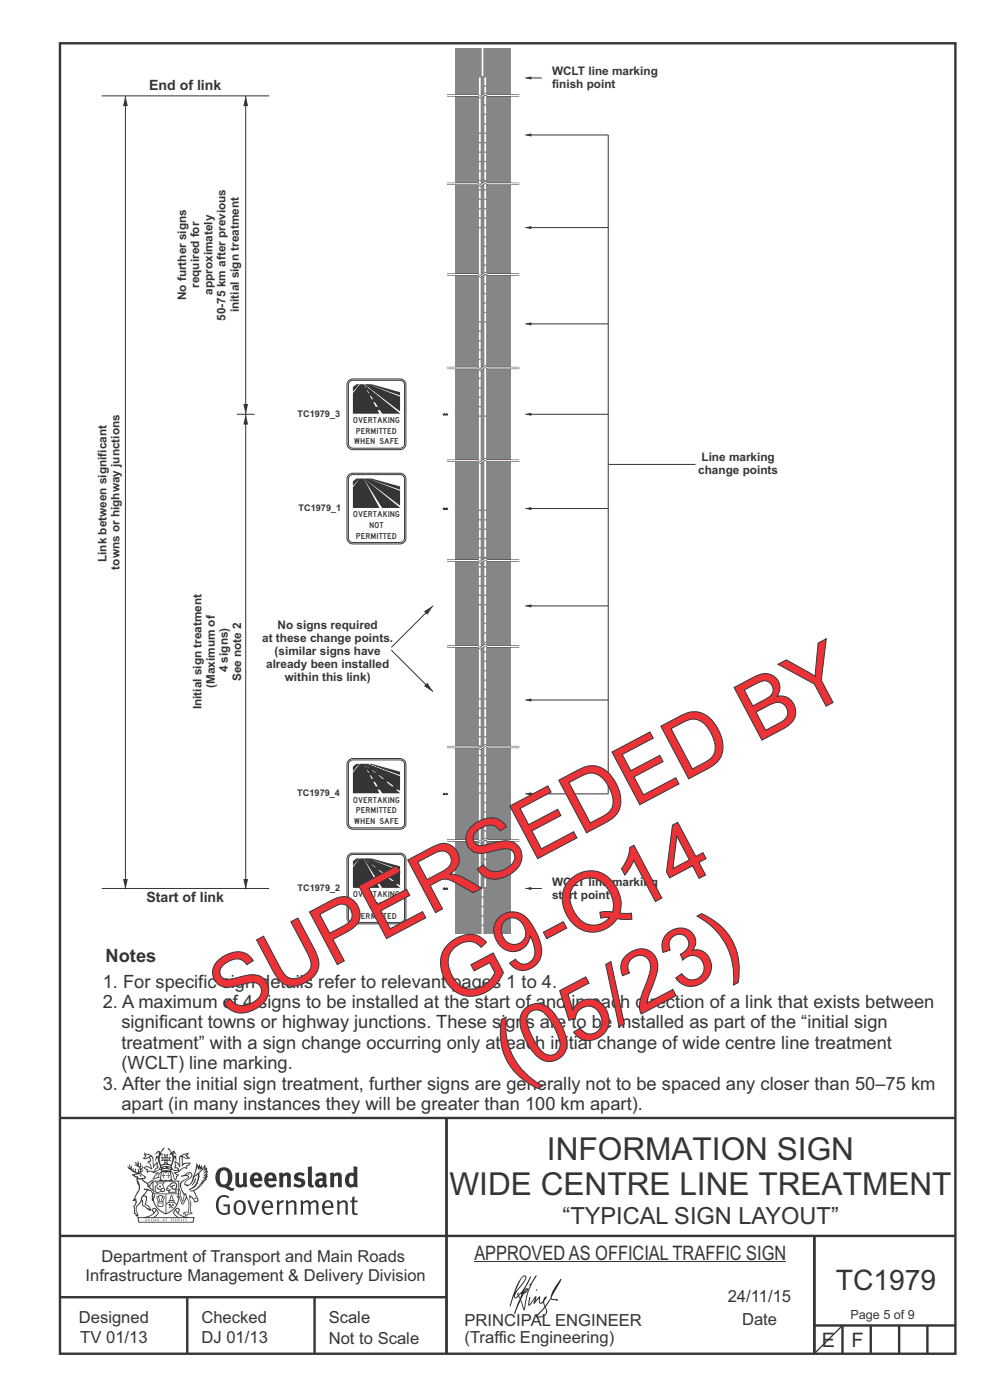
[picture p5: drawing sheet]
<svg xmlns="http://www.w3.org/2000/svg" width="210mm" height="297mm" viewBox="0 0 210 297" stroke-linecap="round" stroke-linejoin="round" font-family="sans-serif">
<defs><g id="words">
<g font-size="17.6" fill="#ed3237">
<text x="96.5" y="213.7" transform="rotate(-28 96.5 213.7)">G9-Q14</text>
<text x="48.7" y="216.7" transform="rotate(-28 48.7 216.7)">SUPERSEDED BY</text>
<text x="108.7" y="229.6" transform="rotate(-28 108.7 229.6)">(05/23)</text>
</g>
<g font-size="6.7" fill="#373435">
<text x="116" y="246">INFORMATION SIGN</text>
<text x="95.3" y="253.5">WIDE CENTRE LINE TREATMENT</text>
</g>
<text font-size="6" fill="#373435" x="177.3" y="273.6">TC1979</text>
<text font-size="5" fill="#373435" x="119.3" y="259.6">“TYPICAL SIGN LAYOUT”</text>
<g font-size="4.2" fill="#373435">
<text x="100.6" y="267.2">APPROVED AS OFFICIAL TRAFFIC SIGN</text>
<text x="174.4" y="285.8">E</text>
<text x="180.6" y="285.8">F</text>
</g>
<g font-size="3.9" fill="#373435">
<text x="21.8" y="209.5">1. For specific sign details refer to relevant pages 1 to 4.</text>
<text x="22.4" y="204.1">Notes</text>
<text x="21.8" y="213.8">2. A maximum of 4 signs to be installed at the start of and in each direction of a link that exists between</text>
<text x="25.8" y="218.2">significant towns or highway junctions. These signs are to be installed as part of the “initial sign</text>
<text x="25.8" y="222.5">treatment” with a sign change occurring only at each initial change of wide centre line treatment</text>
<text x="25.8" y="226.8">(WCLT) line marking.</text>
<text x="21.8" y="231.2">3. After the initial sign treatment, further signs are generally not to be spaced any closer than 50–75 km</text>
<text x="25.8" y="235.5">apart (in many instances they will be greater than 100 km apart).</text>
</g>
<g font-size="3.5" fill="#373435">
<text x="21.6" y="267.8">Department of Transport and Main Roads</text>
<text x="18.2" y="271.8">Infrastructure Management &amp; Delivery Division</text>
<text x="16.7" y="280.6">Designed</text>
<text x="42.7" y="280.6">Checked</text>
<text x="69.7" y="280.6">Scale</text>
<text x="98.5" y="281.3">PRINCIPAL ENGINEER</text>
<text x="154.4" y="276.2">24/11/15</text>
<text x="157.4" y="281.2">Date</text>
<text x="17" y="284.8">TV 01/13</text>
<text x="42.7" y="284.8">DJ 01/13</text>
<text x="69.7" y="285.2">Not to Scale</text>
<text x="98.5" y="284.8">(Traffic Engineering)</text>
</g>
<g font-size="3" fill="#373435">
<text x="31.6" y="19">End of link</text>
<text x="31" y="191.4">Start of link</text>
</g>
<text font-size="2.7" fill="#373435" x="180.4" y="279.8">Page 5 of 9</text>
<g font-size="2.5" fill="#373435">
<text x="117.1" y="16">WCLT line marking</text>
<text x="117.1" y="18.7">finish point</text>
<text x="39.5" y="63.7" transform="rotate(-90 39.5 63.7)">No further signs</text>
<text x="42.3" y="61.1" transform="rotate(-90 42.3 61.1)">required for</text>
<text x="45.1" y="62.5" transform="rotate(-90 45.1 62.5)">approximately</text>
<text x="47.9" y="68" transform="rotate(-90 47.9 68)">50-75 km after previous</text>
<text x="50.7" y="66.3" transform="rotate(-90 50.7 66.3)">initial sign treatment</text>
<text x="148.1" y="100.7">change points</text>
<text x="148.8" y="97.9">Line marking</text>
<text x="22.6" y="119.2" transform="rotate(-90 22.6 119.2)">Link between significant</text>
<text x="25.4" y="120.8" transform="rotate(-90 25.4 120.8)">towns or highway junctions</text>
<text x="55.6" y="136.2">at these change points.</text>
<text x="58.9" y="133.4">No signs required</text>
<text x="48.4" y="142.6" transform="rotate(-90 48.4 142.6)">4 signs)</text>
<text x="56.5" y="141.8">already been installed</text>
<text x="58.3" y="139">(similar signs have</text>
<text x="45.6" y="146" transform="rotate(-90 45.6 146)">(Maximum of</text>
<text x="51.2" y="144.5" transform="rotate(-90 51.2 144.5)">See note 2</text>
<text x="60.4" y="144.6">within this link)</text>
<text x="42.8" y="150.5" transform="rotate(-90 42.8 150.5)">Initial sign treatment</text>
<text x="117.1" y="187.9">WCLT line marking</text>
<text x="117.1" y="190.7">start point</text>
</g>
<g font-size="1.9" fill="#373435">
<text x="63.1" y="88.4">TC1979_3</text>
<text x="63.3" y="108.4">TC1979_1</text>
<text x="63.1" y="168.9">TC1979_4</text>
<text x="63.1" y="189">TC1979_2</text>
</g>
<g font-size="1.2" fill="#373435">
<text x="75" y="89.8">OVERTAKING</text>
<text x="75.2" y="94.3">WHEN SAFE</text>
<text x="75.6" y="92">PERMITTED</text>
<text x="75" y="109.8">OVERTAKING</text>
<text x="78.5" y="112">NOT</text>
<text x="75.6" y="114.3">PERMITTED</text>
<text x="75" y="170.3">OVERTAKING</text>
<text x="75.6" y="172.5">PERMITTED</text>
<text x="75.2" y="174.8">WHEN SAFE</text>
<text x="75" y="190.4">OVERTAKING</text>
<text x="75.6" y="194.9">PERMITTED</text>
<text x="78.5" y="192.6">NOT</text>
</g>
</g></defs>
<g fill="none" stroke="#373435" stroke-width=".51">
<path d="M12.7 9.2h190v278h-190zM12.7 237.2h190M94.7 237.1v50.1M12.7 262.2h190.1M12.7 275.2h82M39.7 275.2v12M66.7 275.2v12M172.7 262.2v25M172.7 281.2h30M178.7 281.2v6M184.7 281.2v6M190.7 281.2v6"/>
<path d="M196.7 281.2v6"/>
</g>
<path d="M100.6 267.7h66.2" fill="none" stroke="#373435" stroke-width=".21"/>
<g fill="#373435">
<path d="M47 248.4a2.55 2.55 0 0 0 0 2.7l.3 .2a.81 .81 0 0 0 1-1v-.5a1.04 1.04 0 0 0-1.1-1.5zM46.3 248.1a1.82 1.82 0 0 1 2.1-.2 1.82 1.82 0 0 1 .9 1.8 2.29 2.29 0 0 1-.8 2l.7 .3h.5l-.2 .6a2.87 2.87 0 0 1-2-.7 2.12 2.12 0 0 1-1.7-3.1z" fill-rule="evenodd"/>
<path d="M49.9 248.9l.8-.2v2a.46 .46 0 0 0 .3 .6 .46 .46 0 0 0 .6-.3v-2.1l.7-.2v2.4l.2 .5-.5 .3-.3-.3a1.02 1.02 0 0 1-1.2 .3 1.02 1.02 0 0 1-.6-1.1z" fill-rule="evenodd"/>
<path d="M54 249.5l-.1 .5h.9a.49 .49 0 0 0-.2-.6 .49 .49 0 0 0-.6 .1zM53.4 249.1a1.34 1.34 0 0 1 1.6-.2 1.34 1.34 0 0 1 .6 1.5v.2h-1.7a.77 .77 0 0 0 .5 .8 .77 .77 0 0 0 .9-.4l.3 .5a1.59 1.59 0 0 1-2 .2 1.59 1.59 0 0 1-.5-2.1z" fill-rule="evenodd"/>
<path d="M57 249.5l-.1 .5h1a.49 .49 0 0 0-.2-.6 .49 .49 0 0 0-.7 .1zM56.4 249.1a1.34 1.34 0 0 1 1.6-.2 1.34 1.34 0 0 1 .7 1.5v.2h-1.8a.77 .77 0 0 0 .5 .8 .77 .77 0 0 0 .9-.4l.4 .5a1.59 1.59 0 0 1-2.1 .2 1.59 1.59 0 0 1-.5-2.1z" fill-rule="evenodd"/>
<path d="M59.2 248.9l.7-.2 .1 .4a.95 .95 0 0 1 1-.3 .95 .95 0 0 1 .7 .8v2.3h-.8v-2.3a.46 .46 0 0 0-.8 .1v2.2h-.8z" fill-rule="evenodd"/>
<path d="M62.6 249.1a1.75 1.75 0 0 1 2-.1l-.2 .5-.6-.2a.43 .43 0 0 0-.6 .3l.4 .3a1.04 1.04 0 0 1 1.2 1.1 1.04 1.04 0 0 1-1.4 1l-1.2-.4 .3-.6 1 .4 .4-.4a.88 .88 0 0 0-1-.5l-.4-.2-.1-.4z" fill-rule="evenodd"/>
<path d="M65.3 247.6l.8-.2 .1 3.8 .3 .2 .1 .4a.88 .88 0 0 1-1 0 .88 .88 0 0 1-.3-1z" fill-rule="evenodd"/>
<path d="M67.8 250.6a.43 .43 0 0 0-.1 .7 .43 .43 0 0 0 .7-.1v-.7zM66.8 249.1a1.7 1.7 0 0 1 2.4 .1v1.9l.3 .4-.4 .5-.5-.4a1.03 1.03 0 0 1-1.7-.1 1.03 1.03 0 0 1 .8-1.5h.7v-.4a.8 .8 0 0 0-1.2 .1z" fill-rule="evenodd"/>
<path d="M70 248.9l.7-.2 .1 .4a.95 .95 0 0 1 1-.3 .95 .95 0 0 1 .7 .8v2.3h-.8v-2.3a.46 .46 0 0 0-.8 .1v2.2h-.8z" fill-rule="evenodd"/>
<path d="M74.3 249.5a1.48 1.48 0 0 0 0 1.7h.5l.2-.1v-1.5l-.3-.2zM75 247.4l.8 .1 .1 4.4h-.7l-.1-.2a1.26 1.26 0 0 1-1.4 0 1.26 1.26 0 0 1-.5-1.3 1.29 1.29 0 0 1 .4-1.4 1.29 1.29 0 0 1 1.4-.1z" fill-rule="evenodd"/>
<path d="M46.4 253.9a1.72 1.72 0 0 1 2.3 0l-.3 .3a1.24 1.24 0 0 0-1.4-.2 1.24 1.24 0 0 0-.6 1.4 1.49 1.49 0 0 0 1.2 1.9l.7-.1v-1.3h-.8l-.1-.4h1.3v1.9a1.93 1.93 0 0 1-2.2 0 1.93 1.93 0 0 1-.7-2.2l.2-.8z" fill-rule="evenodd"/>
<path d="M50.4 255.1a1.65 1.65 0 0 0 .2 2.2 .99 .99 0 0 0 1-1.4 .78 .78 0 0 0-.4-.8 .78 .78 0 0 0-.8 0zM50 254.9a1.33 1.33 0 0 1 1.6-.1 1.33 1.33 0 0 1 .5 1.4 1.31 1.31 0 0 1-1.3 1.6 1.31 1.31 0 0 1-1.2-1.6v-.6z" fill-rule="evenodd"/>
<path d="M52.5 254.7l.4-.1 .9 2.6 .8-2.5h.5l-1.1 3h-.5z" fill-rule="evenodd"/>
<path d="M56.3 255.2l-.2 .7h1.3a.7 .7 0 0 0-.3-.8 .7 .7 0 0 0-.8 .1zM55.9 255a1.22 1.22 0 0 1 1.5-.2 1.22 1.22 0 0 1 .5 1.5h-1.8a.93 .93 0 0 0 .5 1 .93 .93 0 0 0 1.1-.2l.2 .3a1.43 1.43 0 0 1-1.8 .1 1.43 1.43 0 0 1-.6-1.7z" fill-rule="evenodd"/>
<path d="M58.7 254.7l.4-.1 .1 .5 .4-.4 .6-.1-.2 .5a.66 .66 0 0 0-.8 .7v1.9h-.4z" fill-rule="evenodd"/>
<path d="M60.6 254.7l.4-.1 .1 .5a.94 .94 0 0 1 1-.5 .94 .94 0 0 1 .8 .8v2.3h-.5l-.1-2.5a.81 .81 0 0 0-1.2 .3v2.2h-.4z" fill-rule="evenodd"/>
<path d="M63.7 254.7l.5-.1 .1 .5 .4-.3a.78 .78 0 0 1 1.1 .3 .9 .9 0 0 1 1-.5 .9 .9 0 0 1 .8 .8v2.3h-.5l-.1-2.5a.67 .67 0 0 0-1.1 .3v2.2h-.5v-2.4l-.4-.3-.7 .4v2.3h-.5z" fill-rule="evenodd"/>
<path d="M69 255.2l-.1 .7h1.3a.7 .7 0 0 0-.3-.8 .7 .7 0 0 0-.9 .1zM68.7 255a1.22 1.22 0 0 1 1.5-.2 1.22 1.22 0 0 1 .5 1.5h-1.8a.93 .93 0 0 0 .4 1 .93 .93 0 0 0 1.2-.2l.1 .3a1.44 1.44 0 0 1-1.7 .1 1.44 1.44 0 0 1-.6-1.7z" fill-rule="evenodd"/>
<path d="M71.4 254.7l.5-.1 .1 .5a.94 .94 0 0 1 1-.5 .94 .94 0 0 1 .8 .8v2.3h-.5l-.1-2.5a.81 .81 0 0 0-1.2 .3v2.2h-.4z" fill-rule="evenodd"/>
<path d="M74.7 253.9l.5-.1v.9h.7l-.1 .3h-.6v2.2l.1 .2h.5l.1 .3a.75 .75 0 0 1-1.2-.6v-2.1h-.4v-.3h.4z" fill-rule="evenodd"/>
<path d="M30.8 244.9l1.1 .3-.9 .5h-.4l.6-.5zM31.8 245.4h.2a2.44 2.44 0 0 1 .4 1.9l.1 .5 .7-1-.1 .6 .3 .3a.57 .57 0 0 0-.6 .7l-1-.1-.5 .2 .2-.5-.8-.3 .7-.1 .9 .5 .1-.1-.6-1.3-.2-.2h.5zM30.7 244.4l-.1 .5 .2 .4-.6 .4a1.04 1.04 0 0 0 1.4-.1l.2 .6-.3 .1-.2 .4a.94 .94 0 0 1 .8 1.1l-.2-.1a1.16 1.16 0 0 0-1.5-.1l.3 .4 .4 .2 .1 .5 .2 .1 .1-.2a.94 .94 0 0 1 1.1 .2l.8 .1-1.2 1.2a1.13 1.13 0 0 0 1.2-.2l.4-.1-.1-.4 .5-.8a.83 .83 0 0 0-.6 1.1l-.3-.1-.7 .4 1.1-1.4-.5 .1-.5-.1 1.3-.5-.1-.1-.9 .4v-.3l.2-.2 .3 .1 .1-.3-.2-.4v-.6l-.1-.4-.7 1v-.7a1.42 1.42 0 0 0-1.6-1.8z" fill-rule="evenodd"/>
<path d="M38.5 245.2l.5-.2 .7-.1-.6 .3 .8 .5h-.3zM38.3 245.5l.2-.1 .1 2a1.69 1.69 0 0 1 1.6-.6l-.8 .5 .1 .5a1.1 1.1 0 0 0-1.5 .6l-.1-.5-.2-.2h-.5l.3-.4-.3-.7a1.42 1.42 0 0 1 .8 1.1l.2-.1zM37.1 246.2l.1 1-.2 .3 .1 .4h.5l.1 .2a.96 .96 0 0 1-1.1-.1l-.1 .1a1.06 1.06 0 0 0 1.3 .2v.1a.72 .72 0 0 1-1 .2l.3 .5 .6 .2-.4 .2-.1 .6-.2-.3-.4-1.1-.4-.4 .4 .9a1.54 1.54 0 0 0 .7 1.2l.2-.3a.58 .58 0 0 1 .4-.8l.2-.1h-.3l-.5-.3 .9-.5a.93 .93 0 0 1 1.2-.5v.2l.2-.2 .1-.5a.99 .99 0 0 0 .7-.8l-1.3 .1-.3 .2-.1-1.4 .9 .4 .9-.3h-.4l-.5-.4 .4-.7-.6 .2a1.46 1.46 0 0 0-1.4 2.1v.4l-.2-.4z" fill-rule="evenodd"/>
<path d="M35.6 248.9l.2 .1-.1 .3 .4 .1h-.4v.6l-.1-.6h-.3l.3-.1z" fill-rule="evenodd"/>
<path d="M34.6 248.9l.2 .1v.3l.3 .1h-.3l-.1 .6v-.6h-.4l.4-.1z" fill-rule="evenodd"/>
<path d="M34.3 248.8a.57 .57 0 0 1 .9 .2 .57 .57 0 0 1 .9-.2l.2 1.4h-.2a.57 .57 0 0 1-.9 0 .69 .69 0 0 1-1.1 0zM34.2 248.1l-.3 2.1-.2 .4h3l-.2-.4-.3-2.1h-.2v.2l-.8-.1-.8 .1v-.2z" fill-rule="evenodd"/>
<path d="M34.2 252.4a.3 .3 0 0 0 .6 0 .3 .3 0 0 0-.6 0zM33.3 250.9l.3 .3-.3 .4a.79 .79 0 0 0 0 1.3l.8-.2-.1-.3a.55 .55 0 0 1-.7-.6l.1-.1 .2 .3 .3 .2 .8-.2-.4-.7 .4-.4-.7 .2zM33 250.7l1.1 .2 .9-.2-.4 .6 .4 1.2a.56 .56 0 0 1-.8 .3l-.2 .1a.73 .73 0 0 1-.9 .1 .73 .73 0 0 1-.3-1v-.4l.6-.4z" fill-rule="evenodd"/>
<path d="M35.6 251.8l.7-.4a.58 .58 0 0 1 1-.1 .58 .58 0 0 1-.4 .9l-.3-.3a.43 .43 0 0 1 .6-.4 .57 .57 0 0 0-.8 .2l-.2-.1-.3 .1 .4 .2a.55 .55 0 0 0 .9 .4v.5h-1.3l.3-.4-.1-.1-.6 .1 .2-.3-.2-.1zM35.4 251.8l-.1 .2a.39 .39 0 0 0 .2 .6h.3l-.2 .4h1.9l-.1-.8a.86 .86 0 0 0-.1-1.3 .86 .86 0 0 0-1.3 .4z" fill-rule="evenodd"/>
<path d="M36 254.8h.8v.2h-.8zM36.4 253.8l.2 .8h-.4zM36.4 253.5l-.3 .5-.1 .6h-.2v.4l-.7 .4 .2 .1a1.48 1.48 0 0 1 2.1 .2l.2-.1-.6-.5v-.5h-.2l-.1-.6z" fill-rule="evenodd"/>
<path d="M35.8 255.4l.4 .1 .1 .3 .3-.2-.2-.2a.38 .38 0 0 1 .5 .5l-.2-.2-.3 .2 .3 .2-.3 .3-.1-.4-.4 .4-.1-.2 .4-.3-.1-.1-.2 .1z" fill-rule="evenodd"/>
<path d="M34.5 254h.2v.2l-.2 .6h-.2zM33.6 255.3h.9v.2a.55 .55 0 0 1-.8 .4v-.2l-.2-.1zM33.4 254h.2l.2 .8h-.2zM33.6 255l.8-.1 .1 .2h-.8zM33.8 253.7h.5l-.2 1.1h-.1zM33.3 253.8l-.1 .3 .3 1.1a.48 .48 0 0 0-.1 .6 .48 .48 0 0 0 .5 .2h.5a.49 .49 0 0 0 .2-.8l.3-1.1-.1-.3a1.42 1.42 0 0 0-1.5 0z" fill-rule="evenodd"/>
<path d="M33.7 251.5l.4 .1 .1 .3h-.3z" fill-rule="evenodd"/>
<path d="M41.3 250.1l.3-.2-.2 .8-.6 .8h-.2l.5-.7z" fill-rule="evenodd"/>
<path d="M39.7 249l.3-.2 .5 .2a.88 .88 0 0 1-.6 1.1 1.22 1.22 0 0 0-.8 1.3l.5 .2a.72 .72 0 0 0 .9-.4l.5-.8 .2-.6 .8-.6v.2a2.85 2.85 0 0 1-2 2.9l.1 .1a2.13 2.13 0 0 0 1.9-1.5v-.3a2.01 2.01 0 0 0 .3-1.7l1.1-1.3-.4 1 .7-.5-.7 1 .8-.4-.8 .8 .7-.2-.9 .6 .8-.1-.8 .4h.7l-.8 .3 .3 .2h-.4l.2 .3h-.4l.2 .3h-.4l.1 .2h-.1a2.16 2.16 0 0 1-2 1.1l.1 .2 .4-.1a.76 .76 0 0 1 .7 .8l.5 1.2-.6 .2a1.45 1.45 0 0 0-1.1-1.3l.2 1.8-.1 1.8 .4 .3a1.07 1.07 0 0 0-1.2 .4v-.3l-.5-.2a.87 .87 0 0 1 1.1-.1v-.7a4.4 4.4 0 0 0-.6-3.1l-.1-.3h-.2a2.16 2.16 0 0 1-.7-2.2l.3-.4 1.2-.7a.55 .55 0 0 0-.4-.8zM37.8 252.4a.76 .76 0 0 1 .3 1.1l.6 1.6 .4-1.7 .2 .1a.61 .61 0 0 1-.1 .9l-.3 .8-.2 .1-.7-1.6-.3 .1a1.18 1.18 0 0 0 .1-1.4zM41.8 247.5l.2 .7 .3-.5v.6l.4-.5a1.9 1.9 0 0 1-1.2 1.4l-.3 .3zM38.2 249.6l1.4-.2 .2 .2v.3l-.5 .2a1.26 1.26 0 0 0-.9 1.9l.2 .7a1.84 1.84 0 0 1 .1 2.1l-.4-1.4a.96 .96 0 0 0-.4-1.2l-.4 .2a.78 .78 0 0 1 0 1.3l.1 .3h.4l.4 1.1a.38 .38 0 0 0 .2 .4 .38 .38 0 0 0 .4-.1l.6-1.2a2.94 2.94 0 0 1 .4 2.5l-.1 .4h-.8l-.3 .4v.2l.4-.1 .1 .4 .2 .1a1.02 1.02 0 0 1 1.3-.5v-.4l-.3-.1 .1-1.8-.3-1.3h.1a1.14 1.14 0 0 1 .8 1 .63 .63 0 0 0 .8-.2 .63 .63 0 0 0-.2-.9l-.6-1.2 .9-.6 .2-.4h.3l-.1-.2h.4l-.1-.3h.3l-.1-.3 .5-.1-.2-.2 .6-.4v-.2h-.2l.4-.5h-.3l.3-.5-.4 .1 .4-.5v-.3l-.3 .2 .2-.7-.1-.2-.4 .3v-.8l-.6 .8-.2-.8-.2 .5-.3-.7-.1 .6-.5-.8-.1 1.4-.6 1.8a1.81 1.81 0 0 1-1 1.5l-.6-.2a1.75 1.75 0 0 1 1.1-1.2 .75 .75 0 0 0 .1-1.3 .75 .75 0 0 0-1.2 .4z" fill-rule="evenodd"/>
<path d="M41.2 254.1h.3l.2 .2-.4 .1z" fill-rule="evenodd"/>
<path d="M29.4 258.4h11.6l-.1 .8h-11.4zM31.3 258.2l.5-.1a2.48 2.48 0 0 0 1.4-1.3l.3 .5-.5 .6-.5 .3zM32.5 256.6l.3-.2 .2 .1-.3 .7zM37.2 256.8a2.65 2.65 0 0 0 1.8 1.4h-1.1l-.5-.3-.5-.6zM37.4 256.5l.2-.1 .3 .2-.3 .6zM29.2 258.2l.1 1.2h11.8l.2-1.1-.2-.1a4.1 4.1 0 0 1-3.3-.9l.3-.4-.1-.6a1.06 1.06 0 0 0-1.3 1l.2 .4 .6 .5h-4.7l.3-.1a.84 .84 0 0 0 .6-.8 .84 .84 0 0 0-.5-.8l-.3-.2h-.5l-.1 .6 .3 .4a4.2 4.2 0 0 1-3.4 .9z" fill-rule="evenodd"/>
<path d="M31 258.7l.1 .2h-.2zM31 258.5l-.3 .6 .4-.2 .2 .2z" fill-rule="evenodd"/>
<path d="M31.3 258.6h.3v.4a.25 .25 0 0 0 .2-.1 .25 .25 0 0 0-.1-.3h.1a.29 .29 0 0 1 0 .4 .29 .29 0 0 1-.4 0 .29 .29 0 0 1 0-.4z" fill-rule="evenodd"/>
<path d="M32.2 258.6a.22 .22 0 0 1 .3 .2 .22 .22 0 0 1-.3 .2zM32 258.6l.1 .4a.33 .33 0 0 0 .4 0 .33 .33 0 0 0 0-.4 .33 .33 0 0 0-.5 0z" fill-rule="evenodd"/>
<path d="M32.9 258.7l.1 .2h-.2zM32.9 258.5l-.2 .6 .3-.2 .2 .2z" fill-rule="evenodd"/>
<path d="M33.3 258.6h.2l.1 .1 .2-.1-.2 .2 .2 .3-.3-.3-.1 .3h-.1l.2-.3z" fill-rule="evenodd"/>
<path d="M34.7 258.7l.1 .2h-.2zM34.7 258.5l-.3 .6 .4-.2 .2 .2z" fill-rule="evenodd"/>
<path d="M35 258.5h.5l-.2 .1v.5h-.2l.1-.5z" fill-rule="evenodd"/>
<path d="M36.2 258.6l.3-.1-.1 .1v.2h.1h-.1v.3h-.2z" fill-rule="evenodd"/>
<path d="M36.7 258.6h.2v.5h-.2z" fill-rule="evenodd"/>
<path d="M37.3 258.6a.22 .22 0 0 1 .3 .2 .22 .22 0 0 1-.3 .2zM37.1 258.6v.4a.33 .33 0 0 0 .5 0 .33 .33 0 0 0 0-.4 .33 .33 0 0 0-.5 0z" fill-rule="evenodd"/>
<path d="M37.8 258.6l.4-.1-.2 .1v.2h.1h-.1v.2l.2 .1h-.4z" fill-rule="evenodd"/>
<path d="M38.4 258.6h.2l-.1 .4 .2 .1h-.3z" fill-rule="evenodd"/>
<path d="M38.9 258.6h.2v.5h-.2z" fill-rule="evenodd"/>
<path d="M39.3 258.6h.2h-.1l.2 .3-.2 .2-.1-.1v-.1l.2 .1z" fill-rule="evenodd"/>
<path d="M34.2 247.4a1.51 1.51 0 0 1 2 .2 2.67 2.67 0 0 0-2.1 0zM35.7 247.6l.4 .1 .1 .3-.4-.1zM34.6 247.6h.5l.1 .2h-.4zM34 247.8l.3 .2h-.3zM34.9 246.9l.3-.2 .3 .2zM34.9 245.6l.2 .1v.3h-.2zM35 245.1l.2 .2 .2-.2-.1 .3h-.2zM35.1 246.3h.2l.1 .4-.2-.2-.2 .2zM35.3 245.7l.2-.1v.4h-.2zM34.4 245.7h.3l.1 .3-.4 .1 .2-.2zM35.7 245.7h.3l-.2 .2 .2 .2-.4-.1zM32.7 244.9l1-.5-.1 1-.2-.2-.3 .2-.3 1.1 .5-1 .3 .9a1.84 1.84 0 0 1 .2 1.7l.4 .1a2.48 2.48 0 0 1 2.2 0l.2-.2-.2-.7 .7-1.8 .4 .7-.2-1-.2-.1-.2 .3v-.9l.6 .4-.6-.8-.3 .1-.1 .4-.5-.9-.5-.3 .2 .5 .6 .5-.5 .8 .4-.4a2.06 2.06 0 0 1 0 2.3l-.5-.2-.2-.6 .1-.1 .8 .2-.4-.5 .4-.5-.7 .2-.2-.2 .2-.7-.5 .4-.5-.4 .2 .7-.2 .2-.7-.2 .4 .5-.4 .5 .8-.2 .1 .1-.2 .6-.5 .2a2.02 2.02 0 0 1 0-2.2l.3 .5-.1-.7-.3-.1 .8-1.2-.4 .3-.5 .8-.2-.3a.8 .8 0 0 0-.8 .5z" fill-rule="evenodd"/>
<path d="M29.2 250.1l.3 .1a.61 .61 0 0 1 .8 .4l.3 .2a.8 .8 0 0 1 .6 1l.4 .1 .5 .5a1 1 0 0 1 .5 1.1l-.1 .7v-.5h-.1a.96 .96 0 0 0-.8-1.3l-.2-.2h-.7l-.1-.1-.1 .1 .1 .3h.6l-1.2 1.3-.2 1-.4 .6a1.33 1.33 0 0 0-.5 1.8l.2 .5a1.26 1.26 0 0 1-.5-1.5l-.1-.3a1.56 1.56 0 0 0 .4-1.7l-.3 .2 .2-.5a3.2 3.2 0 0 0 .7-3zM30.4 253.9h.4a2.06 2.06 0 0 1-.1 1.6l.7 .5 .4 .4-.6-.1-.8-.6-.1-.9a.51 .51 0 0 1 .1-.9zM28.6 249.3a1.52 1.52 0 0 1 2.1 .5l-1.1 .2-.2-.1-.1-.4h-.5zM27.5 247v.8l-.3-.4h-.1a3.1 3.1 0 0 0 1.9 1.6l-1 .1 .5 .6 .5 .1 .1 1.1a1.84 1.84 0 0 1-.3 2.5l-.4 .9-.3 .4 .2 .1 .4-.1 .1 .4-.2 .5-.3 .2 .1 1.7h.2l.3 .5 .1 .1 .4-.1-.1-.5a1.3 1.3 0 0 1-.1-1.7l.9-1 .1 1.1 .6 .2 .5 .5 .1-.1 .2 .3h.5a1.85 1.85 0 0 0-1.2-1.4l.1-.3a1.39 1.39 0 0 0 0-1.4l-.5-.1 .5-.5a.66 .66 0 0 1 .9-.4 .66 .66 0 0 1 .3 .9l-.1 .4 .2-.1v.2l-.1 .3 .2 .5 .1-.3a2.24 2.24 0 0 0 .1-2.2 .73 .73 0 0 1-.7-.7 .73 .73 0 0 1 .6-.7v-.2a.94 .94 0 0 0-.9 .8 .48 .48 0 0 1-.1-.6 .48 .48 0 0 1 .5-.2l.5-.3a.51 .51 0 0 0-.8 .2l-.5 .2-1-.8h.6l.2-.5-1.2-.7 .5-.5v-.3l-.5 .4 .1-.2a.69 .69 0 0 0 .2-1v.4l-.2 .3v-1.1l-.3-.2 .1 .6-.1 .2-.4-1.3v.7l-.6-.4 .5 .7-.6-.2 .3 .3a1 1 0 0 1 .7 1.4l-.2-.8v.9l-.5-.2v-.8l-.2 .7-.2-.1-.1-.6-.2 .4-.2-.2 .1-.7-.2 .5z" fill-rule="evenodd"/>
<path d="M29.6 249.4l.2-.1 .3 .2z" fill-rule="evenodd"/>
<path d="M32.4 250.5h5.6v2l-.2-.1v-1.7h-5.2v2.5h5.2v-.8l.1 .2-.1 1.1v-.3h-2.5v4a4.1 4.1 0 0 0 2.6-3.6l.1-.1a4 4 0 0 1-2.8 3.9 4.2 4.2 0 0 1-2.8-4.7l.1 1.2 .1-.1a3.8 3.8 0 0 0 2.5 3.4v-4h-2.5l-.2-.9z" fill-rule="evenodd"/>
<circle cx="40" cy="249.1" r=".17"/>
</g>
<path d="M178.7 281.2l-6 6" fill="none" stroke="#373435" stroke-width=".21"/>
<g fill="#252726">
<path d="M111.6 273.7l.2-.2-.5 .7zM110.4 274.5l.3 .1-.3 .7-.3-.4zM110.9 270.9l.5-.1a9.3 9.3 0 0 1-2 3.2l-.1 .2 1-2.5zM110.6 271a14.7 14.7 0 0 0-2.2 4.9l-.3 1.2 .1 .1 .8-2.4a.42 .42 0 0 0 .2 .7 .42 .42 0 0 0 .6-.3l.2-.2 .2 .6-1.1 3.1h.2l1.1-2.8 .6 1.9 .2 .2 .2-.5a13.5 13.5 0 0 1 2-6.2l.5-.5-.2-.2-1.6 2.1 .4-.1a14.9 14.9 0 0 0-1.3 5.1l-.4-1.2a1.39 1.39 0 0 1 .2-1.8l.1-.2a.92 .92 0 0 0 .8-1.2 .75 .75 0 0 0-.7 .7l-.2 .2 1.6-3.4h-.1l-.4 .7a10.5 10.5 0 0 1-2.2 3.2l.2-.4a.32 .32 0 0 0-.4 .2 .32 .32 0 0 0 .1 .4l-.5 .4a3.2 3.2 0 0 1 1.1-2.3l.5-.6a2.49 2.49 0 0 0 .7-1.6l-.3-.2z" fill-rule="evenodd"/>
<path d="M115.6 277.5a1.15 1.15 0 0 1 .1 1.3 1.15 1.15 0 0 1-1.2 .5h-.5zM112.3 275.1l-.3 1.7 .3 .2 1.2-1.5-.3 1.1 1.1-1.2a.94 .94 0 0 0 .4 1.2l.5-.3 .3 .9-1.2 1.3a.98 .98 0 0 0-.5 1 1.9 1.9 0 0 0 2.3-1.3l-.1-.3a1.02 1.02 0 0 1 .3-1.4l.5-.9 1.5 .3-.2-.5v.3l-1.1-.2v-.2l2-3.6 .1-.3-.1-.1-1.8 2.7a6.6 6.6 0 0 1-1.5 3l-.2-.2a1.01 1.01 0 0 1 .4-1.4l.1-.2-.3-.2-.3 .5-.2 .5-.5 .4-.2-.4 .1-.9-.2-.1-.8 .9 .2-.9h-.1l-1.4 1.7 .2-1.4v-.1z" fill-rule="evenodd"/>
<path d="M113.7 273.5l.3 .3h-.3z" fill-rule="evenodd"/>
</g>
<path d="M178.7 281.2l-6 6" fill="none" stroke="#373435" stroke-width=".21"/>
<path d="M96.4 10.3h11.8v187.8h-11.8z" fill-rule="evenodd" fill="#848688"/>
<g fill="#fefefe" stroke="#fefefe" stroke-width=".21">
<path d="M101.7 108.5h.1v1.5h-.1z" fill-rule="evenodd"/>
<path d="M101.7 116.5h.1v1.5h-.1z" fill-rule="evenodd"/>
<path d="M101.7 112.5h.1v1.5h-.1z" fill-rule="evenodd"/>
<path d="M101.7 120.5h.1v1.5h-.1z" fill-rule="evenodd"/>
<path d="M101.7 124.5h.1v1.5h-.1z" fill-rule="evenodd"/>
<path d="M101.7 126.5h.1v1.5h-.1z" fill-rule="evenodd"/>
<path d="M101.7 88.5h.1v19.5h-.1z" fill-rule="evenodd"/>
<path d="M101.7 110.5h.1v1.5h-.1z" fill-rule="evenodd"/>
<path d="M101.7 118.5h.1v1.5h-.1z" fill-rule="evenodd"/>
<path d="M101.7 114.5h.1v1.5h-.1z" fill-rule="evenodd"/>
<path d="M101.7 122.5h.1v1.5h-.1z" fill-rule="evenodd"/>
<path d="M102.9 88.5h.1v19.5h-.1z" fill-rule="evenodd"/>
<path d="M102.9 116.5h.1v1.5h-.1z" fill-rule="evenodd"/>
<path d="M102.9 120.5h.1v1.5h-.1z" fill-rule="evenodd"/>
<path d="M102.9 108.5h.1v1.5h-.1z" fill-rule="evenodd"/>
<path d="M102.9 124.5h.1v1.5h-.1z" fill-rule="evenodd"/>
<path d="M102.9 112.5h.1v1.5h-.1z" fill-rule="evenodd"/>
<path d="M102.9 118.5h.1v1.5h-.1z" fill-rule="evenodd"/>
<path d="M102.9 122.5h.1v1.5h-.1z" fill-rule="evenodd"/>
<path d="M102.9 110.5h.1v1.5h-.1z" fill-rule="evenodd"/>
<path d="M102.9 126.5h.1v1.5h-.1z" fill-rule="evenodd"/>
<path d="M102.9 114.5h.1v1.5h-.1z" fill-rule="evenodd"/>
<path d="M101.7 128.5h.1v19.5h-.1z" fill-rule="evenodd"/>
<path d="M101.7 148.5h.1v1.5h-.1z" fill-rule="evenodd"/>
<path d="M101.7 152.5h.1v1.5h-.1z" fill-rule="evenodd"/>
<path d="M101.7 156.5h.1v1.5h-.1z" fill-rule="evenodd"/>
<path d="M101.7 160.5h.1v1.5h-.1z" fill-rule="evenodd"/>
<path d="M101.7 164.5h.1v1.5h-.1z" fill-rule="evenodd"/>
<path d="M102.9 168.5h.1v1.5h-.1z" fill-rule="evenodd"/>
<path d="M102.9 136.5h.1v1.5h-.1z" fill-rule="evenodd"/>
<path d="M102.9 172.5h.1v1.5h-.1z" fill-rule="evenodd"/>
<path d="M102.9 140.5h.1v1.5h-.1z" fill-rule="evenodd"/>
<path d="M102.9 176.5h.1v1.5h-.1z" fill-rule="evenodd"/>
<path d="M102.9 144.5h.1v1.5h-.1z" fill-rule="evenodd"/>
<path d="M102.9 180.5h.1v1.5h-.1z" fill-rule="evenodd"/>
<path d="M102.9 184.5h.1v1.5h-.1z" fill-rule="evenodd"/>
<path d="M101.7 150.5h.1v1.5h-.1z" fill-rule="evenodd"/>
<path d="M101.7 154.5h.1v1.5h-.1z" fill-rule="evenodd"/>
<path d="M101.7 158.5h.1v1.5h-.1z" fill-rule="evenodd"/>
<path d="M101.7 162.5h.1v1.5h-.1z" fill-rule="evenodd"/>
<path d="M101.7 166.5h.1v1.5h-.1z" fill-rule="evenodd"/>
<path d="M102.9 170.5h.1v1.5h-.1z" fill-rule="evenodd"/>
<path d="M102.9 138.5h.1v1.5h-.1z" fill-rule="evenodd"/>
<path d="M102.9 174.5h.1v1.5h-.1z" fill-rule="evenodd"/>
<path d="M102.9 142.5h.1v1.5h-.1z" fill-rule="evenodd"/>
<path d="M102.9 178.5h.1v1.5h-.1z" fill-rule="evenodd"/>
<path d="M102.9 146.5h.1v1.5h-.1z" fill-rule="evenodd"/>
<path d="M102.9 182.5h.1v1.5h-.1z" fill-rule="evenodd"/>
<path d="M102.9 186.5h.1v1.5h-.1z" fill-rule="evenodd"/>
<path d="M102.9 148.5h.1v1.5h-.1z" fill-rule="evenodd"/>
<path d="M102.9 152.5h.1v1.5h-.1z" fill-rule="evenodd"/>
<path d="M102.9 156.5h.1v1.5h-.1z" fill-rule="evenodd"/>
<path d="M102.9 160.5h.1v1.5h-.1z" fill-rule="evenodd"/>
<path d="M102.9 128.5h.1v1.5h-.1z" fill-rule="evenodd"/>
<path d="M102.9 164.5h.1v1.5h-.1z" fill-rule="evenodd"/>
<path d="M102.9 132.5h.1v1.5h-.1z" fill-rule="evenodd"/>
<path d="M102.9 150.5h.1v1.5h-.1z" fill-rule="evenodd"/>
<path d="M102.9 154.5h.1v1.5h-.1z" fill-rule="evenodd"/>
<path d="M102.9 158.5h.1v1.5h-.1z" fill-rule="evenodd"/>
<path d="M102.9 162.5h.1v1.5h-.1z" fill-rule="evenodd"/>
<path d="M102.9 130.5h.1v1.5h-.1z" fill-rule="evenodd"/>
<path d="M102.9 166.5h.1v1.5h-.1z" fill-rule="evenodd"/>
<path d="M102.9 134.5h.1v1.5h-.1z" fill-rule="evenodd"/>
<path d="M101.7 168.5h.1v19.5h-.1z" fill-rule="evenodd"/>
<path d="M102.3 10.3h.1v5.7h-.1z" fill-rule="evenodd"/>
<path d="M102.3 188.6h.1v1.5h-.1z" fill-rule="evenodd"/>
<path d="M102.3 192.6h.1v1.5h-.1z" fill-rule="evenodd"/>
<path d="M102.3 196.6h.1v1.5h-.1z" fill-rule="evenodd"/>
<path d="M102.3 190.6h.1v1.5h-.1z" fill-rule="evenodd"/>
<path d="M102.3 194.6h.1v1.5h-.1z" fill-rule="evenodd"/>
<path d="M102.3 198.6h.1v1.5h-.1z" fill-rule="evenodd"/>
<path d="M101.7 16.5h.1v11.5h-.1z" fill-rule="evenodd"/>
<path d="M101.7 28.5h.1v1.5h-.1z" fill-rule="evenodd"/>
<path d="M101.7 32.5h.1v1.5h-.1z" fill-rule="evenodd"/>
<path d="M101.7 36.5h.1v1.5h-.1z" fill-rule="evenodd"/>
<path d="M101.7 40.5h.1v1.5h-.1z" fill-rule="evenodd"/>
<path d="M101.7 44.5h.1v1.5h-.1z" fill-rule="evenodd"/>
<path d="M102.9 48.5h.1v1.5h-.1z" fill-rule="evenodd"/>
<path d="M102.9 16.5h.1v1.5h-.1z" fill-rule="evenodd"/>
<path d="M102.9 52.5h.1v1.5h-.1z" fill-rule="evenodd"/>
<path d="M102.9 20.5h.1v1.5h-.1z" fill-rule="evenodd"/>
<path d="M102.9 56.5h.1v1.5h-.1z" fill-rule="evenodd"/>
<path d="M102.9 24.5h.1v1.5h-.1z" fill-rule="evenodd"/>
<path d="M102.9 60.5h.1v1.5h-.1z" fill-rule="evenodd"/>
<path d="M102.9 64.5h.1v1.5h-.1z" fill-rule="evenodd"/>
<path d="M101.7 30.5h.1v1.5h-.1z" fill-rule="evenodd"/>
<path d="M101.7 34.5h.1v1.5h-.1z" fill-rule="evenodd"/>
<path d="M101.7 38.5h.1v1.5h-.1z" fill-rule="evenodd"/>
<path d="M101.7 42.5h.1v1.5h-.1z" fill-rule="evenodd"/>
<path d="M101.7 46.5h.1v1.5h-.1z" fill-rule="evenodd"/>
<path d="M102.9 50.5h.1v1.5h-.1z" fill-rule="evenodd"/>
<path d="M102.9 18.5h.1v1.5h-.1z" fill-rule="evenodd"/>
<path d="M102.9 54.5h.1v1.5h-.1z" fill-rule="evenodd"/>
<path d="M102.9 22.5h.1v1.5h-.1z" fill-rule="evenodd"/>
<path d="M102.9 58.5h.1v1.5h-.1z" fill-rule="evenodd"/>
<path d="M102.9 26.5h.1v1.5h-.1z" fill-rule="evenodd"/>
<path d="M102.9 62.5h.1v1.5h-.1z" fill-rule="evenodd"/>
<path d="M102.9 66.5h.1v1.5h-.1z" fill-rule="evenodd"/>
<path d="M102.9 28.5h.1v1.5h-.1z" fill-rule="evenodd"/>
<path d="M102.9 32.5h.1v1.5h-.1z" fill-rule="evenodd"/>
<path d="M102.9 36.5h.1v1.5h-.1z" fill-rule="evenodd"/>
<path d="M102.9 40.5h.1v1.5h-.1z" fill-rule="evenodd"/>
<path d="M102.9 44.5h.1v1.5h-.1z" fill-rule="evenodd"/>
<path d="M102.9 30.5h.1v1.5h-.1z" fill-rule="evenodd"/>
<path d="M102.9 34.5h.1v1.5h-.1z" fill-rule="evenodd"/>
<path d="M102.9 38.5h.1v1.5h-.1z" fill-rule="evenodd"/>
<path d="M102.9 42.5h.1v1.5h-.1z" fill-rule="evenodd"/>
<path d="M102.9 46.5h.1v1.5h-.1z" fill-rule="evenodd"/>
<path d="M101.7 48.5h.1v19.5h-.1z" fill-rule="evenodd"/>
<path d="M101.7 68.5h.1v1.5h-.1z" fill-rule="evenodd"/>
<path d="M101.7 72.5h.1v1.5h-.1z" fill-rule="evenodd"/>
<path d="M101.7 76.5h.1v1.5h-.1z" fill-rule="evenodd"/>
<path d="M101.7 80.5h.1v1.5h-.1z" fill-rule="evenodd"/>
<path d="M101.7 84.5h.1v1.5h-.1z" fill-rule="evenodd"/>
<path d="M101.7 70.5h.1v1.5h-.1z" fill-rule="evenodd"/>
<path d="M101.7 74.5h.1v1.5h-.1z" fill-rule="evenodd"/>
<path d="M101.7 78.5h.1v1.5h-.1z" fill-rule="evenodd"/>
<path d="M101.7 82.5h.1v1.5h-.1z" fill-rule="evenodd"/>
<path d="M101.7 86.5h.1v1.5h-.1z" fill-rule="evenodd"/>
<path d="M102.9 68.5h.1v19.5h-.1z" fill-rule="evenodd"/>
</g>
<g fill="#373435" stroke="#373435" stroke-width=".21">
<path d="M94 168.5l.9 .1z" fill-rule="evenodd"/>
<path d="M94 188.5l.9 .1z" fill-rule="evenodd"/>
<path d="M94 87.9l.9 .1z" fill-rule="evenodd"/>
<path d="M94 107.9l.9 .1z" fill-rule="evenodd"/>
<circle cx="94.2" cy="168.4" r=".08"/>
<circle cx="94.7" cy="168.4" r=".08"/>
<circle cx="94.2" cy="188.4" r=".08"/>
<circle cx="94.7" cy="188.4" r=".08"/>
<circle cx="94.7" cy="87.8" r=".08"/>
<circle cx="94.2" cy="87.8" r=".08"/>
<circle cx="94.7" cy="107.8" r=".08"/>
<circle cx="94.2" cy="107.8" r=".08"/>
</g>
<path d="M94.8 137h6.5l.6 .4 1-.7 .6 .3h6.6M110.1 137.3h-6.6l-.6-.4-1 .8-.5-.4h-6.5" fill="none" stroke="#373435" stroke-width=".21"/>
<path d="M94.8 137h6.5l.6 .4 1-.7 .6 .3h6.6v.3h-6.6l-.6-.4-1 .8-.5-.4h-6.5z" fill-rule="evenodd" fill="#fefefe"/>
<path d="M94.8 118.8h6.5l.6 .4 1-.7 .6 .3h6.6M110.1 119.1h-6.6l-.6-.4-1 .8-.5-.4h-6.5" fill="none" stroke="#373435" stroke-width=".21"/>
<path d="M94.8 118.8h6.5l.6 .4 1-.7 .6 .3h6.6v.3h-6.6l-.6-.4-1 .8-.5-.4h-6.5z" fill-rule="evenodd" fill="#fefefe"/>
<path d="M94.8 158.3h6.5l.6 .5 1-.8 .6 .3h6.6M110.1 158.6h-6.6l-.6-.3-1 .7-.5-.4h-6.5" fill="none" stroke="#373435" stroke-width=".21"/>
<path d="M94.8 158.3h6.5l.6 .5 1-.8 .6 .3h6.6v.3h-6.6l-.6-.3-1 .7-.5-.4h-6.5z" fill-rule="evenodd" fill="#fefefe"/>
<path d="M94.8 178.2h6.5l.6 .4 1-.8 .6 .4h6.6M110.1 178.4h-6.6l-.6-.3-1 .7-.5-.4h-6.5" fill="none" stroke="#373435" stroke-width=".21"/>
<path d="M94.8 178.2h6.5l.6 .4 1-.8 .6 .4h6.6v.2h-6.6l-.6-.3-1 .7-.5-.4h-6.5z" fill-rule="evenodd" fill="#fefefe"/>
<path d="M74.1 100.6l.8-.2h10a1.25 1.25 0 0 1 1.2 1.2v12.5a1.25 1.25 0 0 1-1.2 1.3h-10a1.25 1.25 0 0 1-1.3-1.3v-12.5l.1-.3z" fill-rule="evenodd" fill="#fefefe" stroke="#373435" stroke-width=".21"/>
<path d="M74 101l.9-.4h10a1.05 1.05 0 0 1 1 1v12.5a1.05 1.05 0 0 1-1 1.1h-10a1.05 1.05 0 0 1-1.1-1.1v-12.5z" fill-rule="evenodd" fill="#373435"/>
<path d="M74.3 101l.6-.2h10a.85 .85 0 0 1 .8 .8v12.5a.85 .85 0 0 1-.8 .9h-10a.85 .85 0 0 1-.9-.9v-12.5z" fill-rule="evenodd" fill="#fefefe"/>
<path d="M74.9 102.1l.7-.6h.7l-1.4 1.6zM76.3 101.5h.8l3.4 6.3h-5.6v-4.4zM77.1 101.5l7.8 6.3h-3.8zM77.3 101.5h.8l6.8 2.6v3.2zM78.1 101.5h.7l6.1 1.7v.7z" fill-rule="evenodd" fill="#373435"/>
<path d="M73.8 181.5l.7-.4 .4-.1h10a1.25 1.25 0 0 1 1.2 1.2v12.5a1.25 1.25 0 0 1-1.2 1.3h-10a1.25 1.25 0 0 1-1.3-1.3v-12.5z" fill-rule="evenodd" fill="#fefefe" stroke="#373435" stroke-width=".21"/>
<path d="M74 181.6l.9-.4h10a1.05 1.05 0 0 1 1 1v12.5a1.05 1.05 0 0 1-1 1.1h-10a1.05 1.05 0 0 1-1.1-1.1v-12.5z" fill-rule="evenodd" fill="#373435"/>
<path d="M74.3 181.6l.6-.2h10a.85 .85 0 0 1 .8 .8v12.5a.85 .85 0 0 1-.8 .9h-10a.85 .85 0 0 1-.9-.9v-12.5z" fill-rule="evenodd" fill="#fefefe"/>
<path d="M74.9 182.7l.7-.6h.7l-1.4 1.6zM77.7 182.5l.6 .4zM78.8 183.4l1 .6zM80.2 184.6l1 .7h.3l-1-.7zM81.9 185.9l1.2 1h.5l-1.3-1zM76.3 182.1h.8l3.4 6.3h-5.6v-4.4zM77.1 182.1l.3 .1-.1-.1h.8l6.8 2.6v3.2l-.4-.3h-.5l.9 .8h-3.8zM78.1 182.1h.7l6.1 1.7v.7z" fill-rule="evenodd" fill="#373435"/>
<path d="M74.1 80.6l.8-.2h10a1.25 1.25 0 0 1 1.2 1.2v12.5a1.25 1.25 0 0 1-1.2 1.3h-10a1.25 1.25 0 0 1-1.3-1.3v-12.5l.1-.3z" fill-rule="evenodd" fill="#fefefe" stroke="#373435" stroke-width=".21"/>
<path d="M74.2 80.8l.7-.2h10a1.05 1.05 0 0 1 1 1v12.5a1.05 1.05 0 0 1-1 1.1h-10a1.05 1.05 0 0 1-1.1-1.1v-12.5z" fill-rule="evenodd" fill="#373435"/>
<path d="M74.3 81l.6-.2h10a.85 .85 0 0 1 .8 .8v12.5a.85 .85 0 0 1-.8 .9h-10a.85 .85 0 0 1-.9-.9v-12.5z" fill-rule="evenodd" fill="#fefefe"/>
<path d="M74.9 82.1l.7-.6h.7l-1.4 1.6zM79.2 85.3l.5 1h.4l-.6-1zM78.4 84l.4 .7h.3l-.4-.7zM77.8 82.8l.3 .6h.2zM77.3 81.9l.3 .4zM76.3 81.5l-1.4 1.9v4.4h5.6l-.4-.8h.5l.5 .8h3.8l-7.7-6.3v.1l-.1-.1zM77.3 81.5h.8l6.8 2.6v3.2zM78.1 81.5h.7l6.1 1.7v.7z" fill-rule="evenodd" fill="#373435"/>
<path d="M73.8 161.4l.7-.4 .4-.1h10a1.25 1.25 0 0 1 1.2 1.3v12.5a1.25 1.25 0 0 1-1.2 1.2h-10a1.25 1.25 0 0 1-1.3-1.2v-12.5z" fill-rule="evenodd" fill="#fefefe" stroke="#373435" stroke-width=".21"/>
<path d="M74.2 161.3l.7-.2h10a1.05 1.05 0 0 1 1 1.1v12.5a1.05 1.05 0 0 1-1 1h-10a1.05 1.05 0 0 1-1.1-1v-12.5z" fill-rule="evenodd" fill="#373435"/>
<path d="M74.3 161.6l.6-.3h10a.85 .85 0 0 1 .8 .9v12.5a.85 .85 0 0 1-.8 .8h-10a.85 .85 0 0 1-.9-.8v-12.5z" fill-rule="evenodd" fill="#fefefe"/>
<path d="M74.9 162.6l.7-.6h.7l-1.4 1.6zM79.2 165.9l.5 .9h.4l-.6-.9zM78.4 164.5l.4 .7h.3l-.4-.7zM77.8 163.3l.3 .6h.2zM77.3 162.5l.3 .4zM77.7 162.5l.6 .4zM78.8 163.3l1 .6zM80.2 164.5l1 .7h.3l-1-.7zM81.9 165.9l1.2 .9h.5l-1.3-.9zM76.3 162l-1.4 1.9v4.4h5.6l-.4-.8h.5l.5 .8h3.8l-.9-.8h.5l.4 .3v-3.1l-6.8-2.7h-.8l.1 .2-.2-.2v.2l-.1-.2zM78.1 162h.7l6.1 1.7v.7z" fill-rule="evenodd" fill="#373435"/>
<path d="M94.8 97.6h6.5l.6 .4 1-.7 .6 .3h6.6M110.1 97.9h-6.6l-.6-.4-1 .8-.5-.4h-6.5" fill="none" stroke="#373435" stroke-width=".21"/>
<path d="M94.8 97.6h6.5l.6 .4 1-.7 .6 .3h6.6v.3h-6.6l-.6-.4-1 .8-.5-.4h-6.5z" fill-rule="evenodd" fill="#fefefe"/>
<path d="M94.8 77.9h6.5l.6 .4 1-.7 .6 .3h6.6M110.1 78.2h-6.6l-.6-.3-1 .7-.5-.4h-6.5" fill="none" stroke="#373435" stroke-width=".21"/>
<path d="M94.8 77.9h6.5l.6 .4 1-.7 .6 .3h6.6v.3h-6.6l-.6-.3-1 .7-.5-.4h-6.5z" fill-rule="evenodd" fill="#fefefe"/>
<path d="M94.8 58.1h6.5l.6 .4 1-.7 .6 .3h6.6M110.1 58.4h-6.6l-.6-.4-1 .8-.5-.4h-6.5" fill="none" stroke="#373435" stroke-width=".21"/>
<path d="M94.8 58.1h6.5l.6 .4 1-.7 .6 .3h6.6v.3h-6.6l-.6-.4-1 .8-.5-.4h-6.5z" fill-rule="evenodd" fill="#fefefe"/>
<path d="M94.8 38.9h6.5l.6 .4 1-.8 .6 .4h6.6M110.1 39.1h-6.6l-.6-.3-1 .7-.5-.4h-6.5" fill="none" stroke="#373435" stroke-width=".21"/>
<path d="M94.8 38.9h6.5l.6 .4 1-.8 .6 .4h6.6v.2h-6.6l-.6-.3-1 .7-.5-.4h-6.5z" fill-rule="evenodd" fill="#fefefe"/>
<path d="M94.8 20.1h6.5l.6 .4 1-.7 .6 .3h6.6M110.1 20.4h-6.6l-.6-.4-1 .8-.5-.4h-6.5" fill="none" stroke="#373435" stroke-width=".21"/>
<path d="M94.8 20.1h6.5l.6 .4 1-.7 .6 .3h6.6v.3h-6.6l-.6-.4-1 .8-.5-.4h-6.5z" fill-rule="evenodd" fill="#fefefe"/>
<path d="M91.8 128.5l-8.8 8.8" fill="none" stroke="#373435" stroke-width=".21"/>
<path d="M89.9 129.7l1.9-1.2-1.1 1.9z" fill="#373435"/>
<path d="M83 137.9l8.8 8.8" fill="none" stroke="#373435" stroke-width=".21"/>
<path d="M90.7 144.8l1.1 1.9-1.9-1.1z" fill="#373435"/>
<path d="M52.1 20.3v67.6" fill="none" stroke="#373435" stroke-width=".21"/>
<g fill="#373435">
<path d="M51.6 85.7h1l-.5 2.2z"/>
<path d="M52.1 20.3l.5 2.2h-1z"/>
</g>
<path d="M111.4 128.5h17.6" fill="none" stroke="#373435" stroke-width=".21"/>
<path d="M111.4 128.5l1.3-.3v.7z" fill="#373435"/>
<path d="M111.4 107.9h17.6" fill="none" stroke="#373435" stroke-width=".21"/>
<path d="M111.4 107.9l1.3-.4v.7z" fill="#373435"/>
<path d="M111.4 87.9h17.6" fill="none" stroke="#373435" stroke-width=".21"/>
<path d="M111.4 87.9l1.3-.4v.7z" fill="#373435"/>
<path d="M111.4 68.7h17.6" fill="none" stroke="#373435" stroke-width=".21"/>
<path d="M111.4 68.7l1.3-.3v.7z" fill="#373435"/>
<path d="M111.4 48.3h17.6" fill="none" stroke="#373435" stroke-width=".21"/>
<path d="M111.4 48.3l1.3-.4v.7z" fill="#373435"/>
<path d="M111.4 28.6h17.6" fill="none" stroke="#373435" stroke-width=".21"/>
<path d="M111.4 28.6l1.3-.3v.7z" fill="#373435"/>
<path d="M111.4 16.5h3.5" fill="none" stroke="#373435" stroke-width=".21"/>
<path d="M111.4 16.5l1.3-.3v.7z" fill="#373435"/>
<path d="M111.4 148.5h17.6" fill="none" stroke="#373435" stroke-width=".21"/>
<path d="M111.4 148.5l1.3-.3v.6z" fill="#373435"/>
<path d="M111.4 168.4h17.6" fill="none" stroke="#373435" stroke-width=".21"/>
<path d="M111.4 168.4l1.3-.3v.7z" fill="#373435"/>
<path d="M111.4 188.5h3.5" fill="none" stroke="#373435" stroke-width=".21"/>
<path d="M111.4 188.5l1.3-.4v.7z" fill="#373435"/>
<path d="M50.2 87.9h3.8M52.1 87.9v100.8M21.6 188.5h35.5" fill="none" stroke="#373435" stroke-width=".21"/>
<g fill="#373435">
<path d="M51.6 186.5h1l-.5 2.2z"/>
<path d="M52.1 87.9l.5 2.2h-1z"/>
</g>
<path d="M21.6 20.3h35.5M26.6 20.3v168.4" fill="none" stroke="#373435" stroke-width=".21"/>
<g fill="#373435">
<path d="M26.1 186.5h1l-.5 2.2z"/>
<path d="M26.6 20.3l.5 2.2h-1z"/>
</g>
<path d="M129 28.6v139.8M129 98.5h18.5" fill="none" stroke="#373435" stroke-width=".21"/>
<use href="#words"/>
</svg>
